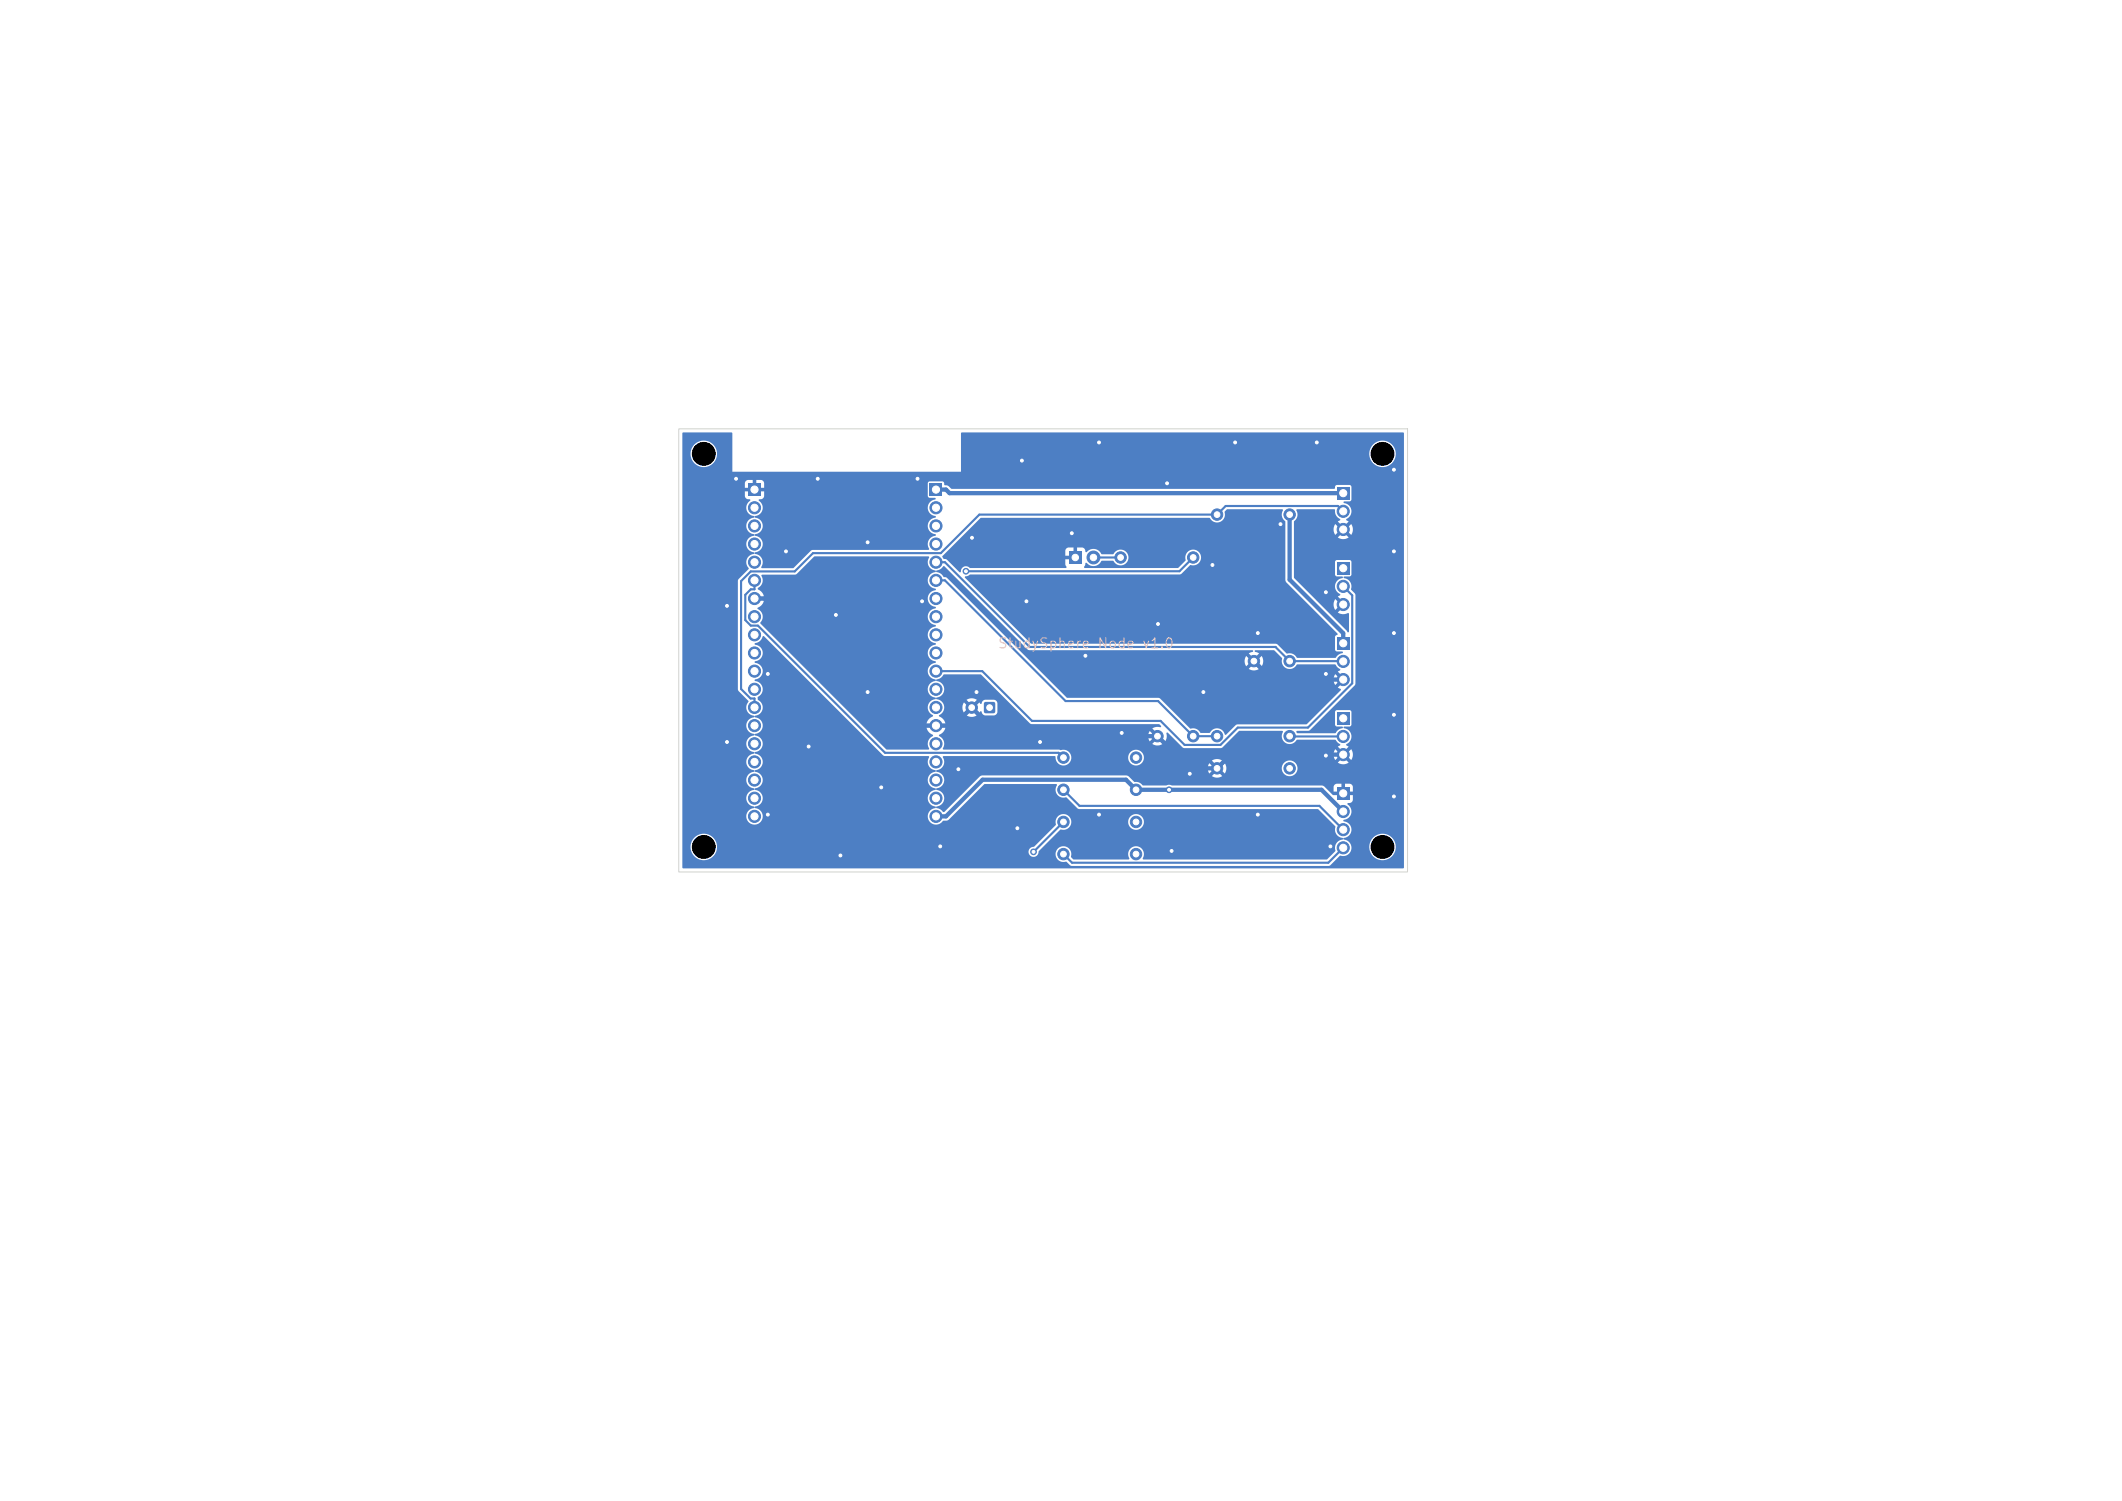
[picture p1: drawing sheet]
<svg xmlns="http://www.w3.org/2000/svg" width="297mm" height="210mm" viewBox="0 0 297 210" stroke-linecap="round" stroke-linejoin="round" font-family="sans-serif">
<defs><g id="words">
<text font-size="1.4" fill="#e8b2a7" x="139.6" y="91.1">StudySphere Node v1.0</text>
</g></defs>
<g fill="#4d7fc4" stroke="#4d7fc4" stroke-width=".14">
<circle cx="180.5" cy="103" r=".8"/>
<circle cx="170.3" cy="103" r=".8"/>
<circle cx="159" cy="119.5" r=".8"/>
<circle cx="148.8" cy="119.5" r=".8"/>
<circle cx="159" cy="106" r=".8"/>
<circle cx="148.8" cy="106" r=".8"/>
</g>
<path d="M187.2 110.2h1.7v1.7h-1.7z" fill="#4d7fc4"/>
<g fill="#4d7fc4" stroke="#4d7fc4" stroke-width=".14">
<circle cx="188" cy="113.5" r=".85"/>
<circle cx="188" cy="116.1" r=".85"/>
<circle cx="188" cy="118.6" r=".85"/>
</g>
<path d="M187.2 78.7h1.7v1.7h-1.7z" fill="#4d7fc4"/>
<g fill="#4d7fc4" stroke="#4d7fc4" stroke-width=".14">
<circle cx="188" cy="82" r=".85"/>
<circle cx="188" cy="84.6" r=".85"/>
<circle cx="159" cy="115" r=".8"/>
<circle cx="148.8" cy="115" r=".8"/>
<circle cx="180.5" cy="92.5" r=".8"/>
<circle cx="175.5" cy="92.5" r=".8"/>
</g>
<path d="M187.2 68.2h1.7v1.7h-1.7z" fill="#4d7fc4"/>
<g fill="#4d7fc4" stroke="#4d7fc4" stroke-width=".14">
<circle cx="188" cy="71.5" r=".85"/>
<circle cx="188" cy="74.1" r=".85"/>
</g>
<path d="M149.6 77.1h1.8v1.8h-1.8z" fill="#4d7fc4"/>
<g fill="#4d7fc4" stroke="#4d7fc4" stroke-width=".14">
<circle cx="153" cy="78" r=".9"/>
<circle cx="167" cy="78" r=".8"/>
<circle cx="156.8" cy="78" r=".8"/>
<circle cx="180.5" cy="72" r=".8"/>
<circle cx="170.3" cy="72" r=".8"/>
<circle cx="159" cy="110.5" r=".8"/>
<circle cx="148.8" cy="110.5" r=".8"/>
<circle cx="180.5" cy="107.5" r=".8"/>
<circle cx="170.3" cy="107.5" r=".8"/>
</g>
<path d="M137.8 98.3l.2-.1 1.2 .1 .1 .2-.1 1.2-.1 .1-1.3-.1-.1-.1z" fill="#4d7fc4"/>
<g fill="#4d7fc4" stroke="#4d7fc4" stroke-width=".14">
<circle cx="136" cy="99" r=".8"/>
<circle cx="167" cy="103" r=".8"/>
<circle cx="162" cy="103" r=".8"/>
</g>
<path d="M130.2 67.7h1.7v1.7h-1.7z" fill="#4d7fc4"/>
<g fill="#4d7fc4" stroke="#4d7fc4" stroke-width=".14">
<circle cx="131" cy="71" r=".85"/>
<circle cx="131" cy="73.6" r=".85"/>
<circle cx="131" cy="76.1" r=".85"/>
<circle cx="131" cy="78.7" r=".85"/>
<circle cx="131" cy="81.2" r=".85"/>
<circle cx="131" cy="83.7" r=".85"/>
<circle cx="131" cy="86.3" r=".85"/>
<circle cx="131" cy="88.8" r=".85"/>
<circle cx="131" cy="91.4" r=".85"/>
<circle cx="131" cy="93.9" r=".85"/>
<circle cx="131" cy="96.4" r=".85"/>
<circle cx="131" cy="99" r=".85"/>
<circle cx="131" cy="101.5" r=".85"/>
<circle cx="131" cy="104.1" r=".85"/>
<circle cx="131" cy="106.6" r=".85"/>
<circle cx="131" cy="109.1" r=".85"/>
<circle cx="131" cy="111.7" r=".85"/>
<circle cx="131" cy="114.2" r=".85"/>
</g>
<path d="M104.8 67.7h1.7v1.7h-1.7z" fill="#4d7fc4"/>
<g fill="#4d7fc4" stroke="#4d7fc4" stroke-width=".14">
<circle cx="105.6" cy="71" r=".85"/>
<circle cx="105.6" cy="73.6" r=".85"/>
<circle cx="105.6" cy="76.1" r=".85"/>
<circle cx="105.6" cy="78.7" r=".85"/>
<circle cx="105.6" cy="81.2" r=".85"/>
<circle cx="105.6" cy="83.7" r=".85"/>
<circle cx="105.6" cy="86.3" r=".85"/>
<circle cx="105.6" cy="88.8" r=".85"/>
<circle cx="105.6" cy="91.4" r=".85"/>
<circle cx="105.6" cy="93.9" r=".85"/>
<circle cx="105.6" cy="96.4" r=".85"/>
<circle cx="105.6" cy="99" r=".85"/>
<circle cx="105.6" cy="101.5" r=".85"/>
<circle cx="105.6" cy="104.1" r=".85"/>
<circle cx="105.6" cy="106.6" r=".85"/>
<circle cx="105.6" cy="109.1" r=".85"/>
<circle cx="105.6" cy="111.7" r=".85"/>
<circle cx="105.6" cy="114.2" r=".85"/>
</g>
<path d="M187.2 89.2h1.7v1.7h-1.7z" fill="#4d7fc4"/>
<g fill="#4d7fc4" stroke="#4d7fc4" stroke-width=".14">
<circle cx="188" cy="92.5" r=".85"/>
<circle cx="188" cy="95.1" r=".85"/>
</g>
<path d="M187.2 99.7h1.7v1.7h-1.7z" fill="#4d7fc4"/>
<g fill="#4d7fc4" stroke="#4d7fc4" stroke-width=".14">
<circle cx="188" cy="103" r=".85"/>
<circle cx="188" cy="105.6" r=".85"/>
<circle cx="163.6" cy="110.5" r=".4"/>
<circle cx="144.7" cy="119.2" r=".4"/>
<circle cx="184.3" cy="61.9" r=".4"/>
<circle cx="157" cy="102.5" r=".4"/>
<circle cx="142.4" cy="115.9" r=".4"/>
<circle cx="185.6" cy="94.3" r=".4"/>
<circle cx="107.5" cy="94.3" r=".4"/>
<circle cx="145.6" cy="103.8" r=".4"/>
<circle cx="134.1" cy="107.6" r=".4"/>
<circle cx="143.7" cy="84.1" r=".4"/>
<circle cx="136" cy="75.2" r=".4"/>
<circle cx="166.5" cy="108.3" r=".4"/>
<circle cx="131.6" cy="118.4" r=".4"/>
<circle cx="117.6" cy="119.7" r=".4"/>
<circle cx="117" cy="86" r=".4"/>
<circle cx="128.4" cy="67" r=".4"/>
<circle cx="163.3" cy="67.6" r=".4"/>
<circle cx="101.8" cy="84.8" r=".4"/>
<circle cx="195.1" cy="65.7" r=".4"/>
<circle cx="195.1" cy="111.4" r=".4"/>
<circle cx="110" cy="77.1" r=".4"/>
<circle cx="113.2" cy="104.5" r=".4"/>
<circle cx="151.9" cy="91.8" r=".4"/>
<circle cx="185.6" cy="105.7" r=".4"/>
<circle cx="103" cy="67" r=".4"/>
<circle cx="186.2" cy="118.4" r=".4"/>
<circle cx="121.4" cy="96.8" r=".4"/>
<circle cx="153.8" cy="61.9" r=".4"/>
<circle cx="107.5" cy="114" r=".4"/>
<circle cx="123.3" cy="110.2" r=".4"/>
<circle cx="150" cy="74.6" r=".4"/>
<circle cx="121.4" cy="75.9" r=".4"/>
<circle cx="195.1" cy="77.1" r=".4"/>
<circle cx="195.1" cy="88.6" r=".4"/>
<circle cx="168.4" cy="96.8" r=".4"/>
<circle cx="172.9" cy="61.9" r=".4"/>
<circle cx="101.8" cy="103.8" r=".4"/>
<circle cx="162.1" cy="87.3" r=".4"/>
<circle cx="143" cy="64.4" r=".4"/>
<circle cx="153.8" cy="114" r=".4"/>
<circle cx="169.7" cy="79.1" r=".4"/>
<circle cx="195.1" cy="100" r=".4"/>
<circle cx="176" cy="114" r=".4"/>
<circle cx="136.7" cy="96.8" r=".4"/>
<circle cx="185.6" cy="82.9" r=".4"/>
<circle cx="164" cy="119.1" r=".4"/>
<circle cx="114.5" cy="67" r=".4"/>
<circle cx="176" cy="88.6" r=".4"/>
<circle cx="179.2" cy="73.3" r=".4"/>
<circle cx="129.1" cy="84.1" r=".4"/>
<circle cx="135.2" cy="79.9" r=".4"/>
</g>
<g fill="none" stroke="#4d7fc4" stroke-width=".3">
<path d="M131 78.7h1.3l11.8 11.8h34.4M153 78h3.8M167 78l-1.9 1.9h-29.9M188 71.5l-.7-.7h-15.8l-1.2 1.2h-33.2l-5.4 5.4h-17.9l-2.6 2.5h-6.1l-1.4 1.4v15.1l1.4 1.3h.5v1.3M105.6 81.2v1.3h-.5l-.8 .7v3.6l.8 .7h1l17.8 17.8h24.3l.6 .7M131 81.2h1.3l16.8 16.9h13M162.1 98.1l4.9 4.9h3.3M162.1 98.1h.1M178.5 90.5l2 2h7.5M178.5 90.5h.1M188 82l1.3 1.3v12.3l-6.2 6.2h-9.9l-2.4 2.4h-5l-3.4-3.3h-18l-6.9-7h-6.5M148.8 115l-4.1 4.2"/>
<path d="M148.8 110.5l2.3 2.3h33.6l3.3 3.3M180.5 103h7.5M188 118.6l-2.1 2.1h-35.9l-1.2-1.2"/>
</g>
<path d="M131 68.5h1.4l.5 .5h55.1M180.5 72v9.1l7.5 7.5v1.4M105.6 83.7h1.4l17.8 17.8h8.7l2.5-2.5 4 4h22l4.5 4.5h3.8l2-1.9h15.7M175.5 92.5l2.6 2.6h9.9M188 113.5l-3-3h-26l-1.4-1.4h-20.1l-5.1 5.1h-1.4" fill="none" stroke="#4d7fc4" stroke-width=".6"/>
<g fill="#4d7fc4">
<path d="M106.6 80.4h4.8l2.6-2.6h15.9l.2 .2a1.19 1.19 0 0 0 .9 1.8v.2l-.1 .1a1.17 1.17 0 0 0-1.1 1.1 1.17 1.17 0 0 0 1.2 1.2v.1l-.1 .1a1.17 1.17 0 0 0-1.1 1.2 1.17 1.17 0 0 0 1.2 1.1v.1l-.1 .1a1.17 1.17 0 0 0-1.1 1.2 1.17 1.17 0 0 0 1.2 1.2v.1l-.1 .1a1.17 1.17 0 0 0-1 1.2 1.17 1.17 0 0 0 1.1 1.1v.1l-.1 .1a1.17 1.17 0 0 0-1.1 1.2 1.17 1.17 0 0 0 1.2 1.1v.2l-.1 .1a1.17 1.17 0 0 0-1 1.1 1.17 1.17 0 0 0 1.1 1.2v.1l-.1 .1a1.17 1.17 0 0 0-1.1 1.2 1.17 1.17 0 0 0 1.2 1.1v.1l-.1 .1a1.17 1.17 0 0 0-1 1 1.17 1.17 0 0 0 .7 1.3v.1a1.42 1.42 0 0 0-.9 1.1h.9v.5h-.9a2.23 2.23 0 0 0 .9 1.1 1.32 1.32 0 0 0-.7 1.6l.2 .2-.2 .2-5.9-.1-17.6-17.7a1.2 1.2 0 0 0-.4-1.9v-.2a1.42 1.42 0 0 0 .9-1h-.9v-.5l.9-.1a1.92 1.92 0 0 0-.8-1v-.1a1.28 1.28 0 0 0 .5-1.8z"/>
<path d="M131 79.8l.6-.2 .5-.4h.1l11.7 11.7 31.5 .1v.2l-.6 .2 .7 .7-.3 .2-.1 .2-.7-.7a1.28 1.28 0 0 0 0 1.4l.7-.7 .1 .2 .3 .2-.7 .7a1.29 1.29 0 0 0 1.4 0l-.7-.7 .3-.2 .1-.2 .7 .7a1.28 1.28 0 0 0 0-1.4l-.7 .7-.1-.2-.3-.2 .7-.7-.5-.2-.1-.2h2.7l1.1 1.1a1.17 1.17 0 0 0 .7 1.4 1.17 1.17 0 0 0 1.5-.5h5.2l.8 .6v.2l-.4 .2 .7 .6-.4 .4-.6-.7a1.33 1.33 0 0 0 0 1.5l.6-.6 .4 .4-.7 .6 .4 .2 .1 .2-4.8 4.7h-9.7l-.2 .1-1.4 1.4h-.1a1.17 1.17 0 0 0-1.1-.9 1.17 1.17 0 0 0-1.1 .6h-1.2a1.4 1.4 0 0 0-1.5-.6l-4.2-4.2-.3-.1h-12.8l-16.9-16.8a.61 .61 0 0 1-.6-.5l-.7-.3z"/>
<path d="M131.9 77.8l5.4-5.3h32a1.17 1.17 0 0 0 1.5 .5 1.17 1.17 0 0 0 .6-1.4l.4-.4h7.6l.2 .2a1.24 1.24 0 0 0 .3 1.6v8.3l7.3 7.3v.2l-.3 .3v1.8l.2 .2 .8 .1 .1 .1-.1 .1a1.51 1.51 0 0 0-1 .6h-5.3a1.4 1.4 0 0 0-1.5-.6l-1.3-1.2-.2-.1h-34.3l-9.3-9.3 .1-.2 .7-.2h29.3l.3-.1 1.2-1.2a1.13 1.13 0 0 0 1.5-1 1.13 1.13 0 0 0-1.4-1.2 1.22 1.22 0 0 0-.8 1.5l-1.1 1.1h-13l-.1-.2 .3-.6a1.35 1.35 0 0 0 2.2-.2h1.6a1.13 1.13 0 0 0 1.7 .4 1.13 1.13 0 0 0-.1-1.8 1.22 1.22 0 0 0-1.6 .4h-1.6a1.31 1.31 0 0 0-2.2-.2l-.1-.1a.55 .55 0 0 0-.4-.6h-.7v1h-.2h-.3v-1h-.8l-.3 .1-.1 .3v.7h1v.2v.4h-1v.7a.29 .29 0 0 1 .1 .5h-13.4a.75 .75 0 0 0-.9-.2 .75 .75 0 0 0-.4 .7l-.2 .1-1.9-1.9a.38 .38 0 0 1-.5-.4z"/>
<path d="M95.6 60.5h6.8l.1 2.9h-2.1l-.1-.3a1.85 1.85 0 0 0-3-1 1.85 1.85 0 0 0 .5 3.1 1.85 1.85 0 0 0 2.6-1.8h2.1v2.6h32v-5.4l.1-.1h61.8l.1 2.9h-1.1l-.1-.3a1.85 1.85 0 0 0-3-1 1.85 1.85 0 0 0 .5 3.1 1.85 1.85 0 0 0 2.6-1.8h1.1v32.3h-6.8v-12.5l-.6-.7a1.22 1.22 0 0 0-1-1.6v-.2l.8-.1 .2-.2 .1-1.8-.3-.2-1.8-.1-.2 .3v1.9l.2 .1 .8 .1 .1 .1a1.29 1.29 0 0 0-1.1 1.3 1.26 1.26 0 0 0 .7 1v.2l-.4 .2 .7 .6-.4 .4-.7-.6a1.34 1.34 0 0 0 .1 1.4l.6-.6 .4 .4-.6 .6a1.56 1.56 0 0 0 1.4 .1l.1 2.6a.18 .18 0 0 1-.2 0 .18 .18 0 0 1-.1-.2l-7.4-7.3v-7.9a1.31 1.31 0 0 0 .3-1.7l.2-.1h5.1l.2 .2a1.23 1.23 0 0 0 .7 1.2v.2l-.4 .2 .7 .6-.4 .4-.7-.6a1.34 1.34 0 0 0 .1 1.4l.6-.6 .4 .4-.6 .6a1.34 1.34 0 0 0 1.5 0l-.7-.6 .4-.4 .7 .6a1.34 1.34 0 0 0-.1-1.5l-.6 .7-.4-.4 .7-.6-.4-.2v-.2a1.19 1.19 0 0 0 .7-1.2 1.19 1.19 0 0 0-1-1v-.2l.8-.1 .2-.2 .1-1.8-.3-.2h-1.8l-.2 .1-.1 .3-.1 .1h-53.5l-.6-.5h-.4l-.1-.4-.2-.1h-1.8l-.2 .2v1.8l.2 .2 .8 .1h.1l-.1 .2a1.18 1.18 0 0 0-1 1.2 1.18 1.18 0 0 0 1.1 1.1v.1l-.1 .1a1.17 1.17 0 0 0-1.1 1.2 1.17 1.17 0 0 0 1.2 1.2v.1l-.1 .1a1.21 1.21 0 0 0-.9 1.9h-.1h-16.2l-.2 .1-2.4 2.5h-4.4l-.2-.1a1.19 1.19 0 0 0-.8-1.9l-.1-.1a1.29 1.29 0 0 0 1-1.9l-.4-.4-.5-.2-.1-.1a1.18 1.18 0 0 0 1.2-1.2 1.18 1.18 0 0 0-1.1-1.2l-.1-.1a1.33 1.33 0 0 0 1.1-1.5l-.1-.4-.4-.3v-.2h.1a.53 .53 0 0 0 .7-.5v-.7h-1v-.4h1l-.1-.9-.4-.3h-.6v1h-.5v-1l-.8 .1-.2 .1-.1 .2v.8h.9v.4h-.9v.7a.67 .67 0 0 0 .7 .5v.1a1.19 1.19 0 0 0-.5 1.3 1.19 1.19 0 0 0 1.1 .9v.1l-.1 .1a1.17 1.17 0 0 0-1.1 1.2 1.17 1.17 0 0 0 1.2 1.2v.1l-.1 .1a1.17 1.17 0 0 0-1.1 1.2 1.17 1.17 0 0 0 1.2 1.1v.1l-.1 .1a1.2 1.2 0 0 0-1 .8 1.2 1.2 0 0 0 .3 1.3l-1.4 1.4-.1 .2v15.3l.1 .2 1.4 1.5a1.19 1.19 0 0 0-.3 1.2 1.19 1.19 0 0 0 1.1 .8v.1l-.1 .1a1.17 1.17 0 0 0-1.1 1.2 1.17 1.17 0 0 0 1.2 1.1v.1l-.1 .1a1.17 1.17 0 0 0-1.1 1.2 1.17 1.17 0 0 0 1.2 1.1v.2l-.1 .1a1.17 1.17 0 0 0-1.1 1.1 1.17 1.17 0 0 0 1.2 1.2v.1l-.1 .1a1.17 1.17 0 0 0-1 1.2 1.17 1.17 0 0 0 1.1 1.1v.1l-.1 .1a1.17 1.17 0 0 0-1.1 1.2 1.17 1.17 0 0 0 1.2 1.2v.1l-.1 .1a1.15 1.15 0 0 0-.9 1.7 1.15 1.15 0 0 0 2 0 1.15 1.15 0 0 0-.9-1.7l-.1-.1v-.1a1.18 1.18 0 0 0 1.2-1.2 1.18 1.18 0 0 0-1.1-1.2l-.1-.1a1.29 1.29 0 0 0 1-1.9l-.4-.3-.5-.2-.1-.2a1.18 1.18 0 0 0 1.1-1.2 1.18 1.18 0 0 0-1-1.2l-.1-.1a1.34 1.34 0 0 0 1.1-1.5 1.42 1.42 0 0 0-1.1-1v-.1a1.18 1.18 0 0 0 1.2-1.2 1.18 1.18 0 0 0-1.1-1.2l-.1-.1a1.33 1.33 0 0 0 1.1-1.5l-.3-.6a.4 .4 0 0 1-.4-.4 .4 .4 0 0 1 .4-.4 1.17 1.17 0 0 0 .3-1.2 1.17 1.17 0 0 0-1-.8l-.1-.2a1.28 1.28 0 0 0 1-1.8l-.4-.4-.5-.2-.1-.2a1.18 1.18 0 0 0 1.1-1.1 1.18 1.18 0 0 0-1-1.2l-.1-.1a1.53 1.53 0 0 0 1.2-1.1h.1l16.7 16.7 .2 .1h6.1l.2 .1a1.19 1.19 0 0 0 .9 1.9v.1l-.1 .1a1.17 1.17 0 0 0-1 1.2 1.17 1.17 0 0 0 1.1 1.1v.1l-.1 .1a1.17 1.17 0 0 0-1.1 1.2 1.17 1.17 0 0 0 1.2 1.2v.1l-.1 .1a1.17 1.17 0 0 0-.8 1.8 1.17 1.17 0 0 0 2-.1h.4l.3-.1 5-5h10l.1 .1a1.16 1.16 0 0 0 .1 1.4 1.16 1.16 0 0 0 1.3 .4l1.5 1.5 .2 .1h33.4l1.8 1.7h-26.1v-.2a1.1 1.1 0 0 0-1.2-.8 1.1 1.1 0 0 0-1 1h-8v-.2a1.14 1.14 0 0 0-1.4-.7 1.14 1.14 0 0 0-.7 1.4l-3 3h-44.4a1.85 1.85 0 0 0-2.9-1.5 1.85 1.85 0 0 0 0 3.2 1.85 1.85 0 0 0 2.9-1.5v-.2h44.4l-.1 .1a.72 .72 0 0 0-.7 .7 .72 .72 0 0 0 .7 .7 .72 .72 0 0 0 .7-.8l3.1-3a1.12 1.12 0 0 0 1.4-1.2h8v.2a1.1 1.1 0 0 0 1.2 1 1.1 1.1 0 0 0 1-1.2h26.1l.7 .7a1.34 1.34 0 0 0 1.1 1.7v.1a1.28 1.28 0 0 0-1.1 1.7l-1.2 1.2h-25.6l-.2-.2a1.12 1.12 0 0 0-1-1.7 1.12 1.12 0 0 0-.8 1.8l-.1 .1h-7.7l-.4-.4a1.12 1.12 0 0 0-1.1-1.5 1.12 1.12 0 0 0-.9 1.7 1.28 1.28 0 0 0 1.4 .5l.7 .6h36l.2-.1 1.3-1.4a1.19 1.19 0 0 0 1.6-.8 1.19 1.19 0 0 0-1-1.5l-.1-.1a1.34 1.34 0 0 0 1.1-1.5 1.42 1.42 0 0 0-1.1-1v-.1a1.2 1.2 0 0 0 1.1-.9 1.2 1.2 0 0 0-.5-1.3v-.1a.58 .58 0 0 0 .8-.5v-.7h-1v-.4h1l-.1-.9-.4-.2h-.6v.9h-.5v-.9h-.9l-.2 .3v.8h.9v.4h-1l-1.3-1.2-.3-.1h-21l-.3-.1-.5 .1h-3.2l-.6-.4-.7-.1-.7-.8-.3-.1h-20.2l-.3 .1-5 5h-.2l-.4-.4-.5-.2-.1-.1a1.18 1.18 0 0 0 1.2-1.2 1.18 1.18 0 0 0-1.1-1.2l-.1-.1a1.29 1.29 0 0 0 1-1.9l-.4-.3-.5-.2-.1-.2a1.23 1.23 0 0 0 1-1.9l.1-.1h15.6a1.18 1.18 0 0 0 .6 1.1 1.18 1.18 0 0 0 1.3-.1 1.13 1.13 0 0 0 .2-1.4 1.13 1.13 0 0 0-1.4-.5l-16.4-.1a1.3 1.3 0 0 0-.6-1.8v-.2a1.42 1.42 0 0 0 .9-1h-.9v-.5l.9-.1a2.23 2.23 0 0 0-.9-1.1 1.28 1.28 0 0 0 .5-1.9l-.3-.2-.5-.2-.1-.1a1.29 1.29 0 0 0 1-1.9l-.4-.3-.5-.2-.1-.2 .6-.2 .5-.5h5.2l4 4h-1.7l-.2-.3-.2-.2h-1.3a.63 .63 0 0 0-.5 .6h-.2l-.1-.2-.7 .7-.1-.2-.3-.2 .7-.7a1.29 1.29 0 0 0-1.4 0l.7 .7-.3 .2-.1 .2-.7-.7a1.29 1.29 0 0 0 0 1.4l.7-.7 .1 .2 .3 .2-.7 .7a1.29 1.29 0 0 0 1.4 0l-.7-.7 .3-.2 .1-.2 .7 .7 .2-.2a.78 .78 0 0 0 .6 .6h1.2l.3-.2 .2-.3v-1.2h1.7l2.9 2.8 .2 .1h17.8l.3 .3-.1 .2-.5-.1-.6 .2 .7 .7-.2 .1-.2 .3-.7-.7a1.29 1.29 0 0 0 0 1.4l.7-.7 .2 .3 .2 .1-.7 .7a1.29 1.29 0 0 0 1.4 0l-.7-.7 .2-.1 .2-.3 .7 .7 .2-.4-.1-.7 .1-.1 2.3 2.1 5.3 .1 .2-.1 2.4-2.4h5.9l.2 .2a1.13 1.13 0 0 0 .4 1.6 1.13 1.13 0 0 0 1.6-.5h5.3l.7 .6v.2l-.4 .2 .7 .6-.4 .4-.6-.7-.2 .5v.6h-26.6a1.1 1.1 0 0 0-1.7-.8 1.1 1.1 0 0 0 0 1.8 1.1 1.1 0 0 0 1.7-.8v-.2h26.6l.2 .4 .6-.6 .4 .4-.7 .6a1.33 1.33 0 0 0 1.6 0l-.7-.6 .4-.4 .7 .6a1.34 1.34 0 0 0-.1-1.5l-.6 .7-.4-.4 .7-.6-.4-.2v-.2a1.19 1.19 0 0 0 .7-1.2 1.19 1.19 0 0 0-1-1v-.2l.8-.1 .2-.1v-1.9l-.2-.3-1.8 .1-.2 .2v1.8l.2 .2 .8 .1h.1l-.1 .2a1.51 1.51 0 0 0-1 .7h-5.3l-.2-.2 .2-.2h1.5h.2l6.3-6.3 .1-.2h6.8v11.7h-14.9v-.2a1.1 1.1 0 0 0-1.2-.8 1.1 1.1 0 0 0-1 1h-7.8l-.2-.6-.7 .7-.1-.3-.2-.1 .7-.7a1.29 1.29 0 0 0-1.5 0l.7 .7-.3 .2-.1 .2-.7-.7a1.29 1.29 0 0 0 .1 1.4l.6-.7 .1 .2 .3 .2-.6 .7a1.29 1.29 0 0 0 1.4 0l-.7-.7 .2-.1 .1-.3 .7 .7 .2-.4v-.4h7.8a1.1 1.1 0 0 0 1.1 1.2 1.1 1.1 0 0 0 1.1-1.2h14.9v11h-1.1l-.1-.3a1.85 1.85 0 0 0-3-1 1.85 1.85 0 0 0 .5 3.1 1.85 1.85 0 0 0 2.6-1.8h1.1l-.1 3.1h-100.8l-.1-.1z"/>
</g>
<path d="M95 60h102v62h-102z" fill="none" stroke="#d0d2cd" stroke-width=".14"/>
<g fill="#fff" stroke="#fff" stroke-width=".14">
<circle cx="163.6" cy="110.5" r=".2"/>
<circle cx="144.7" cy="119.2" r=".2"/>
<circle cx="184.3" cy="61.9" r=".2"/>
<circle cx="157" cy="102.5" r=".2"/>
<circle cx="142.4" cy="115.9" r=".2"/>
<circle cx="185.6" cy="94.3" r=".2"/>
<circle cx="107.5" cy="94.3" r=".2"/>
<circle cx="145.6" cy="103.8" r=".2"/>
<circle cx="134.1" cy="107.6" r=".2"/>
<circle cx="143.7" cy="84.1" r=".2"/>
<circle cx="136" cy="75.2" r=".2"/>
<circle cx="166.5" cy="108.3" r=".2"/>
<circle cx="131.6" cy="118.4" r=".2"/>
<circle cx="117.6" cy="119.7" r=".2"/>
<circle cx="117" cy="86" r=".2"/>
<circle cx="128.4" cy="67" r=".2"/>
<circle cx="163.3" cy="67.6" r=".2"/>
<circle cx="101.8" cy="84.8" r=".2"/>
<circle cx="195.1" cy="65.7" r=".2"/>
<circle cx="195.1" cy="111.4" r=".2"/>
<circle cx="110" cy="77.1" r=".2"/>
<circle cx="113.2" cy="104.4" r=".2"/>
<circle cx="151.9" cy="91.7" r=".2"/>
<circle cx="185.6" cy="105.7" r=".2"/>
<circle cx="103" cy="67" r=".2"/>
<circle cx="186.2" cy="118.4" r=".2"/>
<circle cx="121.4" cy="96.8" r=".2"/>
<circle cx="153.8" cy="61.9" r=".2"/>
<circle cx="107.5" cy="114" r=".2"/>
<circle cx="123.3" cy="110.2" r=".2"/>
<circle cx="150" cy="74.6" r=".2"/>
<circle cx="121.4" cy="75.9" r=".2"/>
<circle cx="195.1" cy="77.1" r=".2"/>
<circle cx="195.1" cy="88.6" r=".2"/>
<circle cx="168.4" cy="96.8" r=".2"/>
<circle cx="172.9" cy="61.9" r=".2"/>
<circle cx="101.8" cy="103.8" r=".2"/>
<circle cx="162.1" cy="87.3" r=".2"/>
<circle cx="143" cy="64.4" r=".2"/>
<circle cx="153.8" cy="114" r=".2"/>
<circle cx="169.7" cy="79" r=".2"/>
<circle cx="195.1" cy="100" r=".2"/>
<circle cx="176" cy="114" r=".2"/>
<circle cx="136.7" cy="96.8" r=".2"/>
<circle cx="185.6" cy="82.9" r=".2"/>
<circle cx="164" cy="119.1" r=".2"/>
<circle cx="114.5" cy="67" r=".2"/>
<circle cx="176" cy="88.6" r=".2"/>
<circle cx="179.2" cy="73.3" r=".2"/>
<circle cx="129.1" cy="84.1" r=".2"/>
<circle cx="135.2" cy="79.9" r=".2"/>
<circle cx="180.5" cy="103" r=".4"/>
<circle cx="170.3" cy="103" r=".4"/>
<circle cx="159" cy="119.5" r=".4"/>
<circle cx="148.8" cy="119.5" r=".4"/>
<circle cx="159" cy="106" r=".4"/>
<circle cx="148.8" cy="106" r=".4"/>
<circle cx="188" cy="111" r=".5"/>
<circle cx="188" cy="113.5" r=".5"/>
<circle cx="188" cy="116.1" r=".5"/>
<circle cx="188" cy="118.6" r=".5"/>
<circle cx="188" cy="79.5" r=".5"/>
<circle cx="188" cy="82" r=".5"/>
<circle cx="188" cy="84.6" r=".5"/>
<circle cx="159" cy="115" r=".4"/>
<circle cx="148.8" cy="115" r=".4"/>
<circle cx="180.5" cy="92.5" r=".4"/>
<circle cx="175.5" cy="92.5" r=".4"/>
<circle cx="188" cy="69" r=".5"/>
<circle cx="188" cy="71.5" r=".5"/>
<circle cx="188" cy="74.1" r=".5"/>
<circle cx="150.5" cy="78" r=".45"/>
<circle cx="153" cy="78" r=".45"/>
<circle cx="167" cy="78" r=".4"/>
<circle cx="156.8" cy="78" r=".4"/>
<circle cx="180.5" cy="72" r=".4"/>
<circle cx="170.3" cy="72" r=".4"/>
<circle cx="159" cy="110.5" r=".4"/>
<circle cx="148.8" cy="110.5" r=".4"/>
<circle cx="180.5" cy="107.5" r=".4"/>
<circle cx="170.3" cy="107.5" r=".4"/>
<circle cx="138.5" cy="99" r=".4"/>
<circle cx="136" cy="99" r=".4"/>
<circle cx="167" cy="103" r=".4"/>
<circle cx="162" cy="103" r=".4"/>
<circle cx="131" cy="68.5" r=".5"/>
<circle cx="131" cy="71" r=".5"/>
<circle cx="131" cy="73.6" r=".5"/>
<circle cx="131" cy="76.1" r=".5"/>
<circle cx="131" cy="78.7" r=".5"/>
<circle cx="131" cy="81.2" r=".5"/>
<circle cx="131" cy="83.7" r=".5"/>
<circle cx="131" cy="86.3" r=".5"/>
<circle cx="131" cy="88.8" r=".5"/>
<circle cx="131" cy="91.4" r=".5"/>
<circle cx="131" cy="93.9" r=".5"/>
<circle cx="131" cy="96.4" r=".5"/>
<circle cx="131" cy="99" r=".5"/>
<circle cx="131" cy="101.5" r=".5"/>
<circle cx="131" cy="104.1" r=".5"/>
<circle cx="131" cy="106.6" r=".5"/>
<circle cx="131" cy="109.1" r=".5"/>
<circle cx="131" cy="111.7" r=".5"/>
<circle cx="131" cy="114.2" r=".5"/>
<circle cx="105.6" cy="68.5" r=".5"/>
<circle cx="105.6" cy="71" r=".5"/>
<circle cx="105.6" cy="73.6" r=".5"/>
<circle cx="105.6" cy="76.1" r=".5"/>
<circle cx="105.6" cy="78.7" r=".5"/>
<circle cx="105.6" cy="81.2" r=".5"/>
<circle cx="105.6" cy="83.7" r=".5"/>
<circle cx="105.6" cy="86.3" r=".5"/>
<circle cx="105.6" cy="88.8" r=".5"/>
<circle cx="105.6" cy="91.4" r=".5"/>
<circle cx="105.6" cy="93.9" r=".5"/>
<circle cx="105.6" cy="96.4" r=".5"/>
<circle cx="105.6" cy="99" r=".5"/>
<circle cx="105.6" cy="101.5" r=".5"/>
<circle cx="105.6" cy="104.1" r=".5"/>
<circle cx="105.6" cy="106.6" r=".5"/>
<circle cx="105.6" cy="109.1" r=".5"/>
<circle cx="105.6" cy="111.7" r=".5"/>
<circle cx="105.6" cy="114.2" r=".5"/>
<circle cx="188" cy="90" r=".5"/>
<circle cx="188" cy="92.5" r=".5"/>
<circle cx="188" cy="95.1" r=".5"/>
<circle cx="188" cy="100.5" r=".5"/>
<circle cx="188" cy="103" r=".5"/>
<circle cx="188" cy="105.6" r=".5"/>
</g>
<g fill="#000" stroke="#000" stroke-width=".14">
<circle cx="98.5" cy="63.5" r="1.6"/>
<circle cx="193.5" cy="63.5" r="1.6"/>
<circle cx="98.5" cy="118.5" r="1.6"/>
<circle cx="193.5" cy="118.5" r="1.6"/>
</g>
<use href="#words"/>
</svg>
